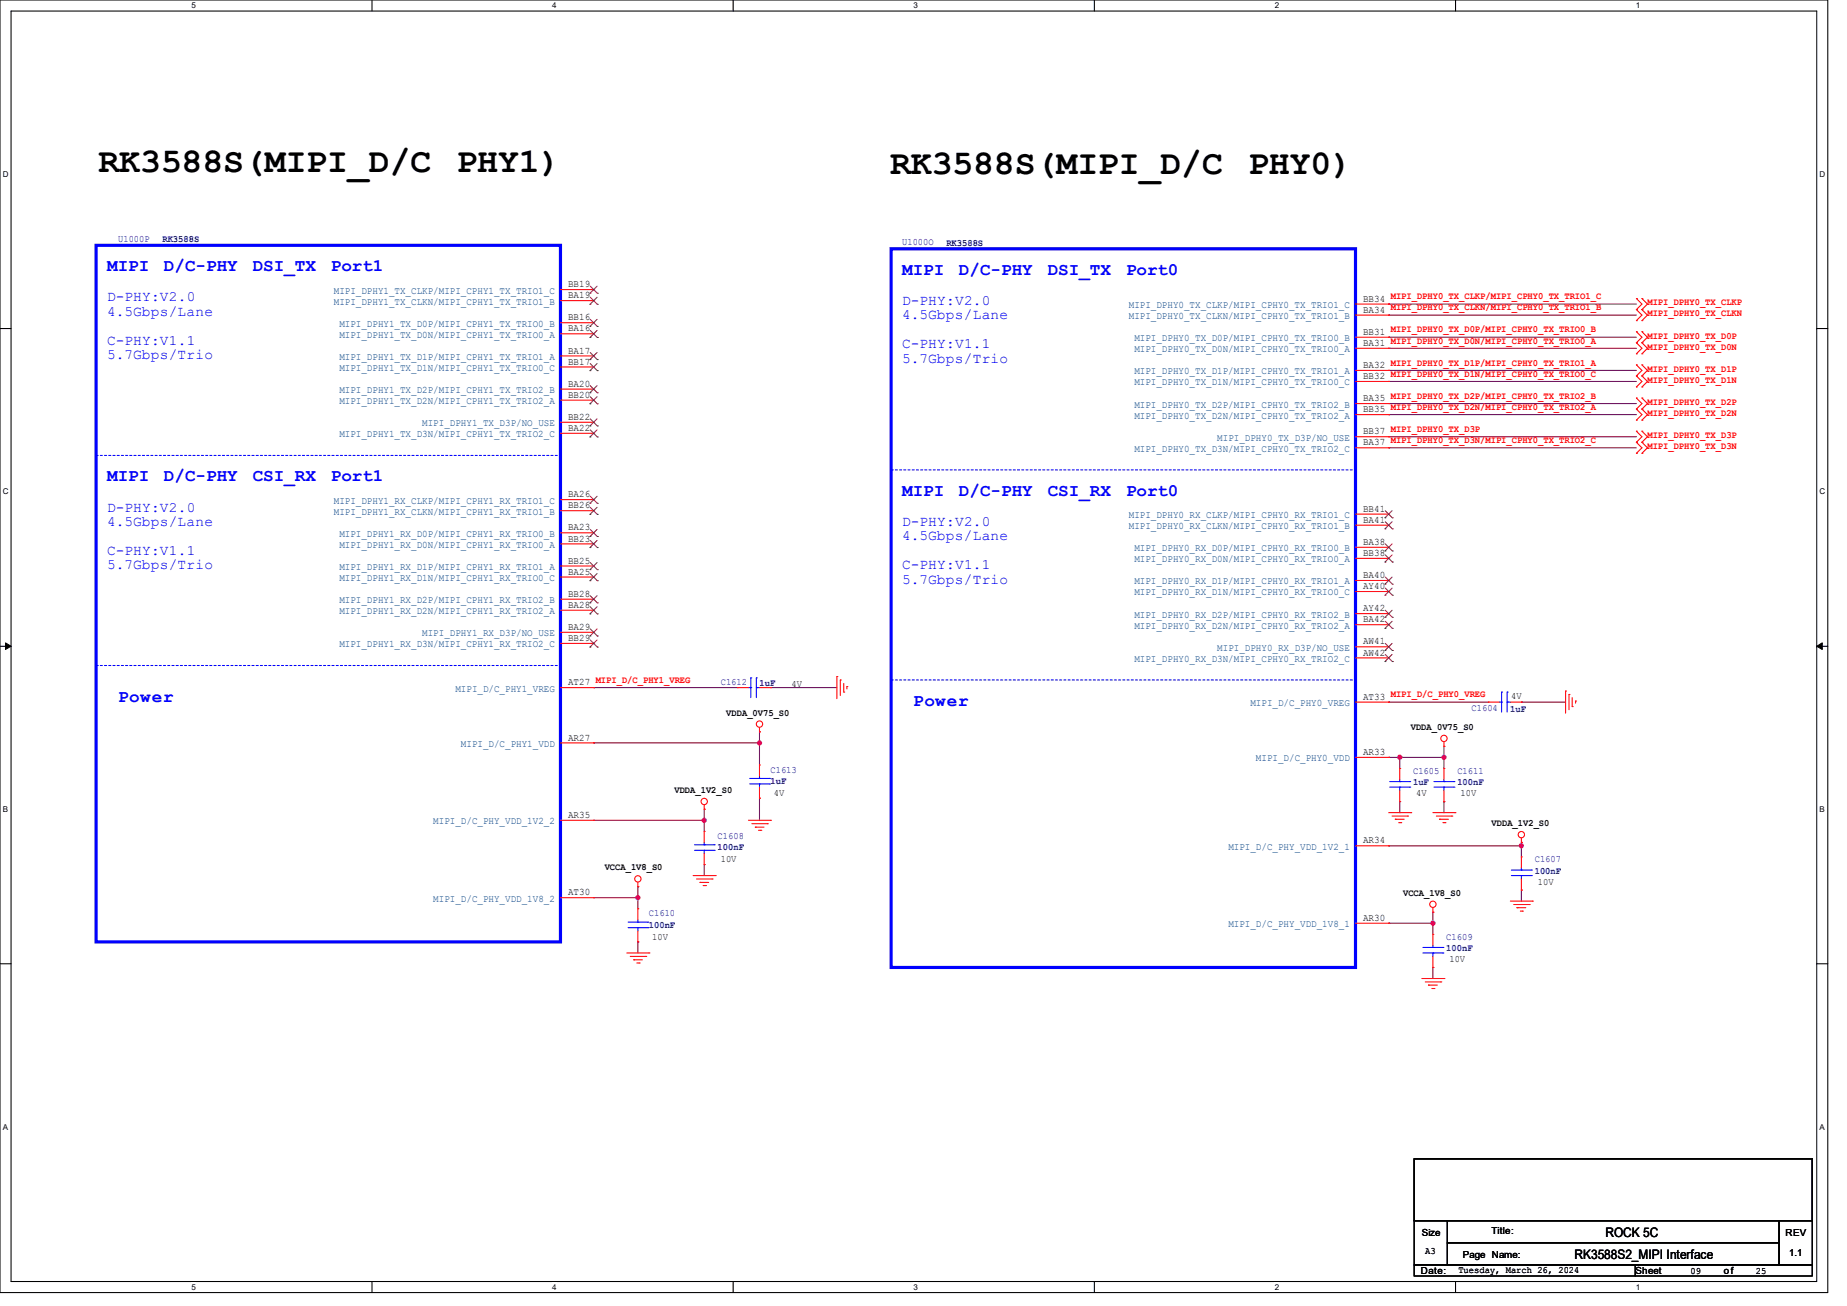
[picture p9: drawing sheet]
<svg xmlns="http://www.w3.org/2000/svg" width="297mm" height="210mm" viewBox="0 0 297 210" stroke-linecap="round" stroke-linejoin="round" font-family="sans-serif">
<defs><g id="words">
<g font-size="5.6">
<text x="15.8" y="27.6">RK3588S(MIPI_D/C</text>
<text x="73.4" y="27.6">PHY1)</text>
<text x="143.1" y="27.9">RK3588S(MIPI_D/C</text>
<text x="200.7" y="27.9">PHY0)</text>
</g>
<g font-size="2.8" fill="#00f">
<text x="17.2" y="43.6">MIPI</text>
<text x="26.4" y="43.6">D/C-PHY</text>
<text x="40.6" y="43.6">DSI_TX</text>
<text x="53.2" y="43.6">Port1</text>
<text x="145.1" y="44.2">MIPI</text>
<text x="154.2" y="44.2">D/C-PHY</text>
<text x="168.5" y="44.2">DSI_TX</text>
<text x="181.1" y="44.2">Port0</text>
<text x="17.2" y="77.4">MIPI</text>
<text x="26.4" y="77.4">D/C-PHY</text>
<text x="40.6" y="77.4">CSI_RX</text>
<text x="53.2" y="77.4">Port1</text>
<text x="145.1" y="79.7">MIPI</text>
<text x="154.2" y="79.7">D/C-PHY</text>
<text x="168.5" y="79.7">CSI_RX</text>
<text x="181.1" y="79.7">Port0</text>
<text x="19" y="112.9">Power</text>
<text x="146.9" y="113.5">Power</text>
</g>
<g font-size="2.3" fill="#00f">
<text x="17.2" y="48.5">D-PHY:V2.0</text>
<text x="17.2" y="50.8">4.5Gbps/Lane</text>
<text x="145.1" y="49">D-PHY:V2.0</text>
<text x="145.1" y="51.4">4.5Gbps/Lane</text>
<text x="17.2" y="55.5">C-PHY:V1.1</text>
<text x="17.2" y="57.8">5.7Gbps/Trio</text>
<text x="145.1" y="56">C-PHY:V1.1</text>
<text x="145.1" y="58.3">5.7Gbps/Trio</text>
<text x="17.2" y="82.3">D-PHY:V2.0</text>
<text x="17.2" y="84.6">4.5Gbps/Lane</text>
<text x="17.2" y="89.2">C-PHY:V1.1</text>
<text x="145.1" y="84.6">D-PHY:V2.0</text>
<text x="145.1" y="86.9">4.5Gbps/Lane</text>
<text x="17.2" y="91.6">5.7Gbps/Trio</text>
<text x="145.1" y="91.6">C-PHY:V1.1</text>
<text x="145.1" y="93.9">5.7Gbps/Trio</text>
</g>
<g font-size="2.1">
<text x="253.2" y="202.5">RK3588S2_MIPI Interface</text>
<text x="258.2" y="199">ROCK 5C</text>
</g>
<g font-size="1.6" fill="#000080">
<text x="19" y="38.9">U1000P</text>
<text x="26.1" y="38.9">RK3588S</text>
<text x="145.1" y="39.5">U1000O</text>
<text x="152.2" y="39.5">RK3588S</text>
<text x="115.9" y="110.2">C1612</text>
<text x="122.1" y="110.3">1uF</text>
<text x="236.6" y="114.3">C1604</text>
<text x="242.9" y="114.5">1uF</text>
<text x="123.9" y="124.2">C1613</text>
<text x="227.2" y="124.5">C1605</text>
<text x="234.4" y="124.5">C1611</text>
<text x="123.9" y="126.1">1uF</text>
<text x="227.2" y="126.3">1uF</text>
<text x="234.4" y="126.3">100nF</text>
<text x="115.4" y="134.9">C1608</text>
<text x="115.4" y="136.7">100nF</text>
<text x="246.8" y="138.7">C1607</text>
<text x="246.8" y="140.5">100nF</text>
<text x="104.3" y="147.4">C1610</text>
<text x="104.3" y="149.2">100nF</text>
<text x="232.6" y="151.1">C1609</text>
<text x="232.6" y="152.9">100nF</text>
</g>
<g font-size="1.6" fill="#004080">
<text x="53.7" y="47.2">MIPI_DPHY1_TX_CLKP/MIPI_CPHY1_TX_TRIO1_C</text>
<text x="53.7" y="49">MIPI_DPHY1_TX_CLKN/MIPI_CPHY1_TX_TRIO1_B</text>
<text x="54.6" y="52.5">MIPI_DPHY1_TX_D0P/MIPI_CPHY1_TX_TRIO0_B</text>
<text x="181.5" y="49.5">MIPI_DPHY0_TX_CLKP/MIPI_CPHY0_TX_TRIO1_C</text>
<text x="181.5" y="51.3">MIPI_DPHY0_TX_CLKN/MIPI_CPHY0_TX_TRIO1_B</text>
<text x="54.6" y="54.3">MIPI_DPHY1_TX_D0N/MIPI_CPHY1_TX_TRIO0_A</text>
<text x="54.6" y="59.6">MIPI_DPHY1_TX_D1N/MIPI_CPHY1_TX_TRIO0_C</text>
<text x="54.6" y="57.9">MIPI_DPHY1_TX_D1P/MIPI_CPHY1_TX_TRIO1_A</text>
<text x="182.4" y="54.9">MIPI_DPHY0_TX_D0P/MIPI_CPHY0_TX_TRIO0_B</text>
<text x="182.4" y="56.6">MIPI_DPHY0_TX_D0N/MIPI_CPHY0_TX_TRIO0_A</text>
<text x="54.6" y="65">MIPI_DPHY1_TX_D2N/MIPI_CPHY1_TX_TRIO2_A</text>
<text x="54.6" y="63.2">MIPI_DPHY1_TX_D2P/MIPI_CPHY1_TX_TRIO2_B</text>
<text x="182.4" y="60.2">MIPI_DPHY0_TX_D1P/MIPI_CPHY0_TX_TRIO1_A</text>
<text x="182.4" y="62">MIPI_DPHY0_TX_D1N/MIPI_CPHY0_TX_TRIO0_C</text>
<text x="182.4" y="65.5">MIPI_DPHY0_TX_D2P/MIPI_CPHY0_TX_TRIO2_B</text>
<text x="54.6" y="70.3">MIPI_DPHY1_TX_D3N/MIPI_CPHY1_TX_TRIO2_C</text>
<text x="67.9" y="68.5">MIPI_DPHY1_TX_D3P/NO_USE</text>
<text x="182.4" y="67.3">MIPI_DPHY0_TX_D2N/MIPI_CPHY0_TX_TRIO2_A</text>
<text x="195.7" y="70.9">MIPI_DPHY0_TX_D3P/NO_USE</text>
<text x="182.4" y="72.6">MIPI_DPHY0_TX_D3N/MIPI_CPHY0_TX_TRIO2_C</text>
<text x="53.7" y="82.8">MIPI_DPHY1_RX_CLKN/MIPI_CPHY1_RX_TRIO1_B</text>
<text x="53.7" y="81">MIPI_DPHY1_RX_CLKP/MIPI_CPHY1_RX_TRIO1_C</text>
<text x="181.5" y="83.3">MIPI_DPHY0_RX_CLKP/MIPI_CPHY0_RX_TRIO1_C</text>
<text x="54.6" y="86.3">MIPI_DPHY1_RX_D0P/MIPI_CPHY1_RX_TRIO0_B</text>
<text x="54.6" y="88.1">MIPI_DPHY1_RX_D0N/MIPI_CPHY1_RX_TRIO0_A</text>
<text x="181.5" y="85.1">MIPI_DPHY0_RX_CLKN/MIPI_CPHY0_RX_TRIO1_B</text>
<text x="182.4" y="88.6">MIPI_DPHY0_RX_D0P/MIPI_CPHY0_RX_TRIO0_B</text>
<text x="54.6" y="93.4">MIPI_DPHY1_RX_D1N/MIPI_CPHY1_RX_TRIO0_C</text>
<text x="54.6" y="91.7">MIPI_DPHY1_RX_D1P/MIPI_CPHY1_RX_TRIO1_A</text>
<text x="182.4" y="90.4">MIPI_DPHY0_RX_D0N/MIPI_CPHY0_RX_TRIO0_A</text>
<text x="182.4" y="94">MIPI_DPHY0_RX_D1P/MIPI_CPHY0_RX_TRIO1_A</text>
<text x="182.4" y="95.8">MIPI_DPHY0_RX_D1N/MIPI_CPHY0_RX_TRIO0_C</text>
<text x="54.6" y="98.8">MIPI_DPHY1_RX_D2N/MIPI_CPHY1_RX_TRIO2_A</text>
<text x="54.6" y="97">MIPI_DPHY1_RX_D2P/MIPI_CPHY1_RX_TRIO2_B</text>
<text x="182.4" y="99.3">MIPI_DPHY0_RX_D2P/MIPI_CPHY0_RX_TRIO2_B</text>
<text x="182.4" y="101.1">MIPI_DPHY0_RX_D2N/MIPI_CPHY0_RX_TRIO2_A</text>
<text x="54.6" y="104.1">MIPI_DPHY1_RX_D3N/MIPI_CPHY1_RX_TRIO2_C</text>
<text x="67.9" y="102.3">MIPI_DPHY1_RX_D3P/NO_USE</text>
<text x="182.4" y="106.4">MIPI_DPHY0_RX_D3N/MIPI_CPHY0_RX_TRIO2_C</text>
<text x="195.7" y="104.7">MIPI_DPHY0_RX_D3P/NO_USE</text>
<text x="73.2" y="111.2">MIPI_D/C_PHY1_VREG</text>
<text x="201.1" y="113.5">MIPI_D/C_PHY0_VREG</text>
<text x="74.1" y="120.1">MIPI_D/C_PHY1_VDD</text>
<text x="202" y="122.4">MIPI_D/C_PHY0_VDD</text>
<text x="69.7" y="132.5">MIPI_D/C_PHY_VDD_1V2_2</text>
<text x="197.5" y="136.7">MIPI_D/C_PHY_VDD_1V2_1</text>
<text x="69.7" y="145">MIPI_D/C_PHY_VDD_1V8_2</text>
<text x="197.5" y="149.1">MIPI_D/C_PHY_VDD_1V8_1</text>
</g>
<g font-size="1.6">
<text x="91.4" y="48">BA19</text>
<text x="91.4" y="46.2">BB19</text>
<text x="91.4" y="53.3">BA16</text>
<text x="91.4" y="51.5">BB16</text>
<text x="219.2" y="48.5">BB34 MIPI_DPHY0_TX_CLKP/MIPI_CPHY0_TX_TRIO1_C</text>
<text x="219.2" y="50.3">BA34 MIPI_DPHY0_TX_CLKN/MIPI_CPHY0_TX_TRIO1_B</text>
<text x="219.2" y="53.8">BB31 MIPI_DPHY0_TX_D0P/MIPI_CPHY0_TX_TRIO0_B</text>
<text x="91.4" y="58.6">BB17</text>
<text x="91.4" y="56.9">BA17</text>
<text x="219.2" y="55.6">BA31 MIPI_DPHY0_TX_D0N/MIPI_CPHY0_TX_TRIO0_A</text>
<text x="219.2" y="59.2">BA32 MIPI_DPHY0_TX_D1P/MIPI_CPHY0_TX_TRIO1_A</text>
<text x="91.4" y="64">BB20</text>
<text x="91.4" y="62.2">BA20</text>
<text x="219.2" y="61">BB32 MIPI_DPHY0_TX_D1N/MIPI_CPHY0_TX_TRIO0_C</text>
<text x="219.2" y="64.5">BA35 MIPI_DPHY0_TX_D2P/MIPI_CPHY0_TX_TRIO2_B</text>
<text x="91.4" y="69.3">BA22</text>
<text x="91.4" y="67.5">BB22</text>
<text x="219.2" y="66.3">BB35 MIPI_DPHY0_TX_D2N/MIPI_CPHY0_TX_TRIO2_A</text>
<text x="219.2" y="69.9">BB37 MIPI_DPHY0_TX_D3P</text>
<text x="219.2" y="71.6">BA37 MIPI_DPHY0_TX_D3N/MIPI_CPHY0_TX_TRIO2_C</text>
<text x="91.4" y="81.7">BB26</text>
<text x="91.4" y="80">BA26</text>
<text x="219.2" y="82.3">BB41</text>
<text x="91.4" y="85.3">BA23</text>
<text x="91.4" y="87.1">BB23</text>
<text x="219.2" y="84.1">BA41</text>
<text x="219.2" y="87.6">BA38</text>
<text x="219.2" y="89.4">BB38</text>
<text x="91.4" y="92.4">BA25</text>
<text x="91.4" y="90.6">BB25</text>
<text x="91.4" y="96">BB28</text>
<text x="219.2" y="93">BA40</text>
<text x="219.2" y="94.7">AY40</text>
<text x="91.4" y="97.7">BA28</text>
<text x="91.4" y="101.3">BA29</text>
<text x="219.2" y="98.3">AY42</text>
<text x="219.2" y="100.1">BA42</text>
<text x="91.4" y="103.1">BB29</text>
<text x="219.2" y="103.6">AW41</text>
<text x="219.2" y="105.4">AW42</text>
<text x="91.4" y="110.2">AT27 MIPI_D/C_PHY1_VREG</text>
<text x="127.3" y="110.4">4V</text>
<text x="219.2" y="112.5">AT33 MIPI_D/C_PHY0_VREG</text>
<text x="243" y="112.3">4V</text>
<text x="91.4" y="119.1">AR27</text>
<text x="116.8" y="115.1">VDDA_0V75_S0</text>
<text x="226.9" y="117.4">VDDA_0V75_S0</text>
<text x="219.2" y="121.4">AR33</text>
<text x="91.4" y="131.5">AR35</text>
<text x="108.5" y="127.5">VDDA_1V2_S0</text>
<text x="124.5" y="128">4V</text>
<text x="227.7" y="128">4V</text>
<text x="234.9" y="128">10V</text>
<text x="219.2" y="135.6">AR34</text>
<text x="239.9" y="132.8">VDDA_1V2_S0</text>
<text x="91.4" y="144">AT30</text>
<text x="97.2" y="140">VCCA_1V8_S0</text>
<text x="115.9" y="138.7">10V</text>
<text x="247.3" y="142.2">10V</text>
<text x="219.2" y="148.1">AR30</text>
<text x="225.6" y="144.1">VCCA_1V8_S0</text>
<text x="104.9" y="151.1">10V</text>
<text x="233.1" y="154.7">10V</text>
<text x="228.6" y="198.8">Size</text>
<text x="229.2" y="201.6">A3</text>
<text x="235.2" y="202.4">Page Name:</text>
<text x="239.9" y="198.5">Title:</text>
<text x="287.1" y="198.8">REV</text>
<text x="287.7" y="202">1.1</text>
<text x="228.5" y="204.9">Date:</text>
<text x="234.5" y="204.6">Tuesday, March 26, 2024</text>
<text x="263" y="204.9">Sheet</text>
<text x="271.9" y="204.8">09</text>
<text x="277.2" y="204.9">o f</text>
<text x="282.4" y="204.8">25</text>
</g>
<g font-size="1.6" fill="#f00">
<text x="264.9" y="50.9">MIPI_DPHY0_TX_CLKN</text>
<text x="264.9" y="49.1">MIPI_DPHY0_TX_CLKP</text>
<text x="264.9" y="56.2">MIPI_DPHY0_TX_D0N</text>
<text x="264.9" y="54.4">MIPI_DPHY0_TX_D0P</text>
<text x="264.9" y="59.8">MIPI_DPHY0_TX_D1P</text>
<text x="264.9" y="61.6">MIPI_DPHY0_TX_D1N</text>
<text x="264.9" y="65.1">MIPI_DPHY0_TX_D2P</text>
<text x="264.9" y="66.9">MIPI_DPHY0_TX_D2N</text>
<text x="264.9" y="70.4">MIPI_DPHY0_TX_D3P</text>
<text x="264.9" y="72.2">MIPI_DPHY0_TX_D3N</text>
</g>
<g font-size="1.3">
<text x="30.8" y="1.3">5</text>
<text x="88.8" y="1.3">4</text>
<text x="146.9" y="1.3">3</text>
<text x="205" y="1.3">2</text>
<text x="263.1" y="1.3">1</text>
<text x=".5" y="28.4">D</text>
<text x="292.6" y="28.4">D</text>
<text x=".5" y="79.5">C</text>
<text x="292.6" y="79.5">C</text>
<text x=".5" y="130.6">B</text>
<text x="292.6" y="130.6">B</text>
<text x=".5" y="181.7">A</text>
<text x="292.6" y="181.7">A</text>
<text x="30.8" y="207.4">5</text>
<text x="88.8" y="207.4">4</text>
<text x="146.9" y="207.4">3</text>
<text x="205" y="207.4">2</text>
<text x="263.1" y="207.4">1</text>
</g>
</g></defs>
<path d="M0 0h293.9v207.9h-293.9zM1.8 1.8h290.3v204.3h-290.3z" fill="none" stroke="#000" stroke-width=".17"/>
<g fill="#fff">
<path d="M30.8 .2h.7v1.4h-.7z"/>
<path d="M30.8 206.2h.7v1.4h-.7z"/>
</g>
<path d="M59.8 0v1.8M59.8 206.1v1.8" fill="none" stroke="#000" stroke-width=".17"/>
<g fill="#fff">
<path d="M88.8 .2h.7v1.4h-.7z"/>
<path d="M88.8 206.2h.7v1.4h-.7z"/>
</g>
<path d="M117.9 0v1.8M117.9 206.1v1.8" fill="none" stroke="#000" stroke-width=".17"/>
<g fill="#fff">
<path d="M146.9 .2h.7v1.4h-.7z"/>
<path d="M146.9 206.2h.7v1.4h-.7z"/>
</g>
<path d="M176 0v1.8M176 206.1v1.8" fill="none" stroke="#000" stroke-width=".17"/>
<g fill="#fff">
<path d="M205 .2h.7v1.4h-.7z"/>
<path d="M205 206.2h.7v1.4h-.7z"/>
</g>
<path d="M234.1 0v1.8M234.1 206.1v1.8" fill="none" stroke="#000" stroke-width=".17"/>
<g fill="#fff">
<path d="M263.1 .2h.6v1.4h-.6z"/>
<path d="M263.1 206.2h.6v1.4h-.6z"/>
<path d="M.5 27.3h.9v1.4h-.9z"/>
<path d="M292.6 27.3h.9v1.4h-.9z"/>
<path d="M.5 78.4h.9v1.4h-.9z"/>
<path d="M292.6 78.4h.9v1.4h-.9z"/>
</g>
<path d="M0 52.8h1.8M292.1 52.8h1.8" fill="none" stroke="#000" stroke-width=".17"/>
<g fill="#fff">
<path d="M.5 129.5h.8v1.4h-.8z"/>
<path d="M292.6 129.5h.8v1.4h-.8z"/>
</g>
<path d="M0 103.9h1.8M292.1 103.9h1.8" fill="none" stroke="#000" stroke-width=".17"/>
<path d="M.9 103.4l.9 .5-.9 .5zM292.1 103.9l.9-.5v1z" fill="#000" stroke="#000" stroke-width=".16"/>
<g fill="#fff">
<path d="M.5 180.5h.8v1.4h-.8z"/>
<path d="M292.6 180.5h.8v1.4h-.8z"/>
</g>
<path d="M0 155h1.8M292.1 155h1.8M227.4 186.4h64v9.9h-64zM227.4 196.3h5.3v7.1h-5.3zM232.7 196.3h53.4v3.6h-53.4zM232.7 199.9h53.4v3.5h-53.4zM286.1 196.3h5.3v7.1h-5.3zM227.4 203.4h35.6v1.8h-35.6zM263 203.4h28.4v1.8h-28.4z" fill="none" stroke="#000" stroke-width=".17"/>
<g fill="none" stroke="#800040" stroke-width=".17">
<path d="M223.3 48.9h.1M223.3 50.7h.1M223.3 59.6h.1M223.3 54.2h.1M223.3 56h.1M223.3 48.9h39.8M223.3 50.7h39.8M223.3 59.6h39.8M223.3 54.2h39.8M223.3 56h39.8M223.3 70.2h.1M223.3 72h.1"/>
<path d="M223.3 64.9h.1M223.3 66.7h.1M223.3 61.3h.1M223.3 70.2h39.8M223.3 72h39.8M223.3 64.9h39.8M223.3 66.7h39.8M223.3 61.3h39.8M95.5 110.6h.1M95.5 119.5h.1M95.5 110.6h23.1M95.5 119.5h26.6"/>
<path d="M122.1 117.7h.1M122.1 119.5h.1M122.1 117.7v5.3M123.9 110.6h.1M123.9 110.6h10.7M223.3 112.9h.1M223.3 112.9h16M244.6 112.9h.1M244.6 112.9h7.2M95.5 131.9h.1M95.5 131.9h17.7M113.2 130.1h.1"/>
<path d="M113.2 131.9h.1M113.2 139h.1M113.2 130.1v3.6M113.2 139v1.8M122.1 128.4h.1M122.1 128.4v3.5M223.3 121.8h.1M223.3 136h.1M223.3 121.8h8.9M223.3 136h21.3M225.1 121.8h.1M225.1 128.9h.1"/>
<path d="M225.1 121.8v1.8M225.1 128.9v1.8M232.2 120h.1M232.2 121.8h.1M232.2 128.9h.1M232.2 120v3.6M232.2 128.9v1.8M244.6 135.5h.1M244.6 136h.1M244.6 135.5v2.3M95.5 144.4h.1M95.5 144.4h7.1"/>
<path d="M102.6 142.6h.1M102.6 151.5h.1M102.6 144.4h.1M102.6 142.6v3.5M102.6 151.5v1.7M223.3 148.5h.1M223.3 148.5h7.1M230.4 146.7h.1M230.4 155.6h.1M230.4 148.5h.1M230.4 146.7v3.5M230.4 155.6v1.8"/>
<path d="M244.6 143.1h.1M244.6 143.1v1.8"/>
</g>
<g fill="#f0f" stroke="#f0f" stroke-width=".17">
<circle cx="113.2" cy="131.9" r=".34"/>
<circle cx="122.1" cy="119.5" r=".34"/>
<circle cx="102.6" cy="144.4" r=".34"/>
<circle cx="225.1" cy="121.8" r=".34"/>
<circle cx="232.2" cy="121.8" r=".34"/>
<circle cx="230.4" cy="148.4" r=".34"/>
<circle cx="244.6" cy="136" r=".34"/>
</g>
<g fill="none" stroke="#f00" stroke-width=".17">
<path d="M90.1 48.3h5.4M90.1 46.6h5.4M90.1 53.7h5.4M90.1 51.9h5.4M90.1 59h5.4M90.1 57.2h5.4M95.5 48.3h.1M95.5 46.6h.1M95.5 53.7h.1M95.5 51.9h.1M95.5 59h.1M95.5 57.2h.1"/>
<path d="M218 48.9h5.3M218 50.7h5.3M218 54.2h5.3M218 56h5.3M218 59.6h5.3M223.3 48.9h.1M223.3 50.7h.1M223.3 54.2h.1M223.3 56h.1M223.3 59.6h.1M263.1 56.9h.1M263.1 55.1h.1"/>
<path d="M263.1 53.3h.1M263.1 58.7h.1M263.1 51.6h.1M263.1 49.8h.1M263.1 48h.1M263.1 55.1l.9 .9-.9 .9M263.1 53.3l.9 .9-.9 .9M263.1 58.7l.9 .9-.9 .9M263.1 49.8l.9 .9-.9 .9M263.1 48l.9 .9-.9 .9M264 56.9h.1M264 55.1h.1"/>
<path d="M264 53.3h.1M264 58.7h.1M264 51.6h.1M264 49.8h.1M264 48h.1M264 55.1l.9 .9-.9 .9M264 53.3l.9 .9-.9 .9M264 58.7l.9 .9-.9 .9M264 49.8l.9 .9-.9 .9M264 48l.9 .9-.9 .9M90.1 64.3h5.4M90.1 62.6h5.4"/>
<path d="M90.1 69.7h5.4M90.1 67.9h5.4M95.5 64.3h.1M95.5 62.6h.1M95.5 69.7h.1M95.5 67.9h.1M218 61.3h5.3M218 64.9h5.3M218 66.7h5.3M218 70.2h5.3M218 72h5.3M223.3 61.3h.1"/>
<path d="M223.3 64.9h.1M223.3 66.7h.1M223.3 70.2h.1M223.3 72h.1M263.1 62.2h.1M263.1 60.5h.1M263.1 67.6h.1M263.1 65.8h.1M263.1 64h.1M263.1 72.9h.1M263.1 71.1h.1M263.1 69.3h.1"/>
<path d="M263.1 60.5l.9 .8-.9 .9M263.1 65.8l.9 .9-.9 .9M263.1 64l.9 .9-.9 .9M263.1 71.1l.9 .9-.9 .9M263.1 69.3l.9 .9-.9 .9M264 62.2h.1M264 60.5h.1M264 67.6h.1M264 65.8h.1M264 64h.1M264 72.9h.1M264 71.1h.1"/>
<path d="M264 69.3h.1M264 60.5l.9 .8-.9 .9M264 65.8l.9 .9-.9 .9M264 64l.9 .9-.9 .9M264 71.1l.9 .9-.9 .9M264 69.3l.9 .9-.9 .9M90.1 82.1h5.4M90.1 80.3h5.4M90.1 85.7h5.4M90.1 92.8h5.4M90.1 91h5.4M90.1 98.1h5.4"/>
<path d="M90.1 96.4h5.4M90.1 87.5h5.4M95.5 82.1h.1M95.5 80.3h.1M95.5 85.7h.1M95.5 92.8h.1M95.5 91h.1M95.5 98.1h.1M95.5 96.4h.1M95.5 87.5h.1M218 82.7h5.3M218 84.5h5.3"/>
<path d="M218 88h5.3M218 89.8h5.3M218 93.3h5.3M218 95.1h5.3M218 98.7h5.3M223.3 82.7h.1M223.3 84.5h.1M223.3 88h.1M223.3 89.8h.1M223.3 93.3h.1M223.3 95.1h.1M223.3 98.7h.1"/>
<path d="M90.1 110.6h5.4M90.1 103.5h5.4M90.1 101.7h5.4M90.1 119.5h5.4M95.5 110.6h.1M95.5 103.5h.1M95.5 101.7h.1M95.5 119.5h.1M118.6 110.6h.1M118.6 110.6h1.8M122.1 117.7h.1M122.1 117v.7"/>
<path d="M122.1 110.6h1.8M123.9 110.6h.1M134.6 108.8h.1M134.6 108.8v3.6M135.1 109.3h.1M135.1 109.3v2.5M135.7 111.3h.1M135.7 109.9v1.4M136.2 110.4h.1M136.2 110.4v.4M218 112.9h5.3M218 100.5h5.3"/>
<path d="M218 104h5.3M218 105.8h5.3M223.3 100.5h.1M223.3 104h.1M223.3 105.8h.1M223.3 112.9h.1M232.2 119.3v.7M239.3 112.9h.1M239.3 112.9h1.8M242.9 112.9h1.7M244.6 112.9h.1M251.8 111.1h.1"/>
<path d="M251.8 111.1v3.6M252.3 111.7h.1M252.3 111.7v2.4M252.8 113.6h.1M252.8 112.2v1.4M253.4 112.7h.1M253.4 112.7v.4M90.1 131.9h5.4M95.5 131.9h.1M113.2 130.1h.1M113.2 133.7h.1M113.2 139h.1"/>
<path d="M113.2 129.5v.6M113.2 133.7v1.8M113.2 137.2v1.8M120.4 131.9h3.5M120.9 132.5h2.5M121.5 133h.1M121.5 133h1.4M122 133.5h.3M122.1 123h.1M122.1 128.4h.1M122.1 123v1.8M122.1 126.6v1.8"/>
<path d="M122.3 133.5h.1M123.4 132.5h.1M123.9 131.9h.1M218 121.8h5.3M218 136h5.3M223.3 121.8h.1M223.3 136h.1M223.3 130.7h3.6M223.9 131.2h2.5M224.4 131.7h.1M224.4 131.7h1.4M224.9 132.3h.4"/>
<path d="M225.1 123.6h.1M225.1 128.9h.1M225.1 123.6v1.7M225.1 127.1v1.8M225.3 132.3h.1M226.4 131.2h.1M226.9 130.7h.1M230.4 130.7h3.6M231 131.2h2.5M231.5 131.7h.1M231.5 131.7h1.4M232 132.3h.4"/>
<path d="M232.2 120h.1M232.2 123.6h.1M232.2 128.9h.1M232.2 123.6v1.7M232.2 127.1v1.8M232.4 132.3h.1M233.5 131.2h.1M234 130.7h.1M244.6 135.5h.1M244.6 137.8h.1M244.6 134.8v.7M244.6 137.8v1.8"/>
<path d="M90.1 144.4h5.4M95.5 144.4h.1M100.8 153.2h3.6M101.3 153.8h2.5M101.9 154.3h.1M101.9 154.3h1.4M102.4 154.9h.4M102.6 142.6h.1M102.6 146.1h.1M102.6 151.5h.1M102.6 141.9v.7M102.6 146.1v1.8"/>
<path d="M102.6 149.7v1.8M102.8 154.9h.1M103.8 153.8h.1M104.4 153.2h.1M111.5 140.8h3.5M112 141.4h2.5M112.6 141.9h.1M112.6 141.9h1.4M113.1 142.4h.4M113.5 142.4h.1M114.5 141.4h.1M115 140.8h.1"/>
<path d="M218 148.5h5.3M223.3 148.5h.1M228.6 157.4h3.6M229.2 157.9h2.5M229.7 158.4h.1M229.7 158.4h1.4M230.3 159h.3M230.4 146.7h.1M230.4 150.2h.1M230.4 155.6h.1M230.4 146v.7M230.4 150.2v1.8"/>
<path d="M230.4 153.8v1.8M230.6 159h.1M231.7 157.9h.1M232.2 157.4h.1M242.9 144.9h3.5M243.4 145.5h2.5M243.9 146h.1M243.9 146h1.5M244.5 146.5h.3M244.6 143.1h.1M244.6 141.4v1.7M244.8 146.5h.1"/>
<path d="M245.9 145.5h.1M246.4 144.9h.1"/>
<circle cx="122.1" cy="116.4" r=".51"/>
<circle cx="232.2" cy="118.7" r=".51"/>
<circle cx="113.2" cy="128.9" r=".51"/>
<circle cx="244.6" cy="134.2" r=".51"/>
<circle cx="102.6" cy="141.3" r=".51"/>
<circle cx="230.4" cy="145.4" r=".51"/>
</g>
<g fill="none" stroke="#00f" stroke-width=".17">
<path d="M120.4 110.6h.3M120.7 110.6h.1M120.7 109h.1M120.7 109v3.2M121.6 109h.1M121.6 110.6h.1M121.6 110.6h.5M121.6 109v3.2M241.1 112.9h.4M241.5 112.9h.1M241.5 111.3h.1M241.5 111.3v3.2"/>
<path d="M242.4 111.3h.1M242.4 112.9h.1M242.4 112.9h.5M242.4 111.3v3.2M111.7 136.7h3.2M111.7 135.8h3.2M113.2 135.8h.1M113.2 136.7h.1M113.2 135.5v.3M113.2 136.7v.5M114.9 136.7h.1M114.9 135.8h.1"/>
<path d="M120.6 126.1h3.1M120.6 125.2h3.1M122.1 125.2h.1M122.1 126.1h.1M122.1 124.8v.4M122.1 126.1v.5M123.7 126.1h.1M123.7 125.2h.1M223.5 126.6h3.2M223.5 125.7h3.2M225.1 125.7h.1M225.1 126.6h.1"/>
<path d="M225.1 125.3v.4M225.1 126.6v.5M226.7 126.6h.1M226.7 125.7h.1M230.6 126.6h3.2M230.6 125.7h3.2M232.2 125.7h.1M232.2 126.6h.1M232.2 125.3v.4M232.2 126.6v.5M233.8 126.6h.1M233.8 125.7h.1"/>
<path d="M243 139.9h3.3M244.6 139.9h.1M244.6 139.6v.3M246.3 139.9h.1M101 149.2h3.2M101 148.3h3.2M102.6 148.3h.1M102.6 149.2h.1M102.6 147.9v.4M102.6 149.2v.5M104.2 149.2h.1M104.2 148.3h.1"/>
<path d="M228.8 153.2h3.2M228.8 152.4h3.2M230.4 152.4h.1M230.4 153.2h.1M230.4 152v.4M230.4 153.2v.6M232 153.2h.1M232 152.4h.1M243 140.8h3.3M244.6 140.8h.1M244.6 140.8v.6M246.3 140.8h.1"/>
</g>
<path d="M15.5 39.5h74.6v112h-74.6zM143.3 40h74.7v115.6h-74.7z" fill="none" stroke="#00f" stroke-width=".51"/>
<path d="M15.5 73.2h74.6M90.1 73.2h.1M143.3 75.6h74.7M218 75.6h.1M15.5 107h74.6M90.1 107h.1M143.3 109.3h74.7M218 109.3h.1" fill="none" stroke="#00f" stroke-width=".17" stroke-dasharray=".3 .3"/>
<g fill="none" stroke="#804000" stroke-width=".16">
<path d="M94.9 48.9h.1M94.9 47.2h.1M94.9 54.3h.1M94.9 52.5h.1M94.9 59.6h.1M94.9 57.8h.1M94.9 47.8l1.2 1.1M94.9 46l1.2 1.2M94.9 53.1l1.2 1.2M94.9 51.4l1.2 1.1M94.9 58.5l1.2 1.1M94.9 56.7l1.2 1.1"/>
<path d="M96 47.8l-1.1 1.1M96 46l-1.1 1.2M96 53.1l-1.1 1.2M96 51.4l-1.1 1.1M96 58.5l-1.1 1.1M96 56.7l-1.1 1.1M96.1 48.9h.1M96.1 47.2h.1M96.1 54.3h.1M96.1 52.5h.1M96.1 59.6h.1M96.1 57.8h.1"/>
<path d="M94.9 64.9h.1M94.9 63.2h.1M94.9 70.3h.1M94.9 68.5h.1M94.9 63.8l1.2 1.1M94.9 62l1.2 1.2M94.9 69.1l1.2 1.2M94.9 67.4l1.2 1.1M94.9 79.8l1.2 1.1M96 63.8l-1.1 1.1M96 62l-1.1 1.2M96 69.1l-1.1 1.2"/>
<path d="M96 67.4l-1.1 1.1M96 79.8l-1.1 1.1M96.1 64.9h.1M96.1 63.2h.1M96.1 70.3h.1M96.1 68.5h.1M94.9 82.7h.1M94.9 80.9h.1M94.9 86.3h.1M94.9 93.4h.1M94.9 91.6h.1M94.9 98.7h.1"/>
<path d="M94.9 96.9h.1M94.9 88.1h.1M94.9 81.6l1.2 1.1M94.9 85.1l1.2 1.2M94.9 92.2l1.2 1.2M94.9 90.5l1.2 1.1M94.9 97.6l1.2 1.1M94.9 95.8l1.2 1.1M94.9 86.9l1.2 1.2M96 81.6l-1.1 1.1M96 85.1l-1.1 1.2M96 92.2l-1.1 1.2"/>
<path d="M96 90.5l-1.1 1.1M96 97.6l-1.1 1.1M96 95.8l-1.1 1.1M96 86.9l-1.1 1.2M96.1 82.7h.1M96.1 80.9h.1M96.1 86.3h.1M96.1 93.4h.1M96.1 91.6h.1M96.1 98.7h.1M96.1 96.9h.1M96.1 88.1h.1"/>
<path d="M222.7 83.3h.1M222.7 85h.1M222.7 88.6h.1M222.7 90.4h.1M222.7 93.9h.1M222.7 95.7h.1M222.7 99.3h.1M222.8 82.1l1.1 1.2M222.8 83.9l1.1 1.1M222.8 87.5l1.1 1.1M222.8 89.2l1.1 1.2M222.8 92.8l1.1 1.1"/>
<path d="M222.8 94.6l1.1 1.1M222.8 98.1l1.1 1.2M222.8 99.9l1.1 1.1M223.9 82.1l-1.2 1.2M223.9 83.9l-1.2 1.1M223.9 87.5l-1.2 1.1M223.9 89.2l-1.2 1.2M223.9 92.8l-1.2 1.1M223.9 94.6l-1.2 1.1M223.9 98.1l-1.2 1.2M223.9 99.9l-1.2 1.1M223.9 83.3h.1"/>
<path d="M223.9 85h.1M223.9 88.6h.1M223.9 90.4h.1M223.9 93.9h.1M223.9 95.7h.1M223.9 99.3h.1M94.9 104.1h.1M94.9 102.3h.1M94.9 102.9l1.2 1.2M94.9 101.1l1.2 1.2M96 102.9l-1.1 1.2M96 101.1l-1.1 1.2"/>
<path d="M96.1 104.1h.1M96.1 102.3h.1M222.7 101h.1M222.7 104.6h.1M222.7 106.4h.1M222.8 103.5l1.1 1.1M222.8 105.2l1.1 1.2M223.9 103.5l-1.2 1.1M223.9 105.2l-1.2 1.2M223.9 101h.1M223.9 104.6h.1M223.9 106.4h.1"/>
</g>
<use href="#words"/>
</svg>
